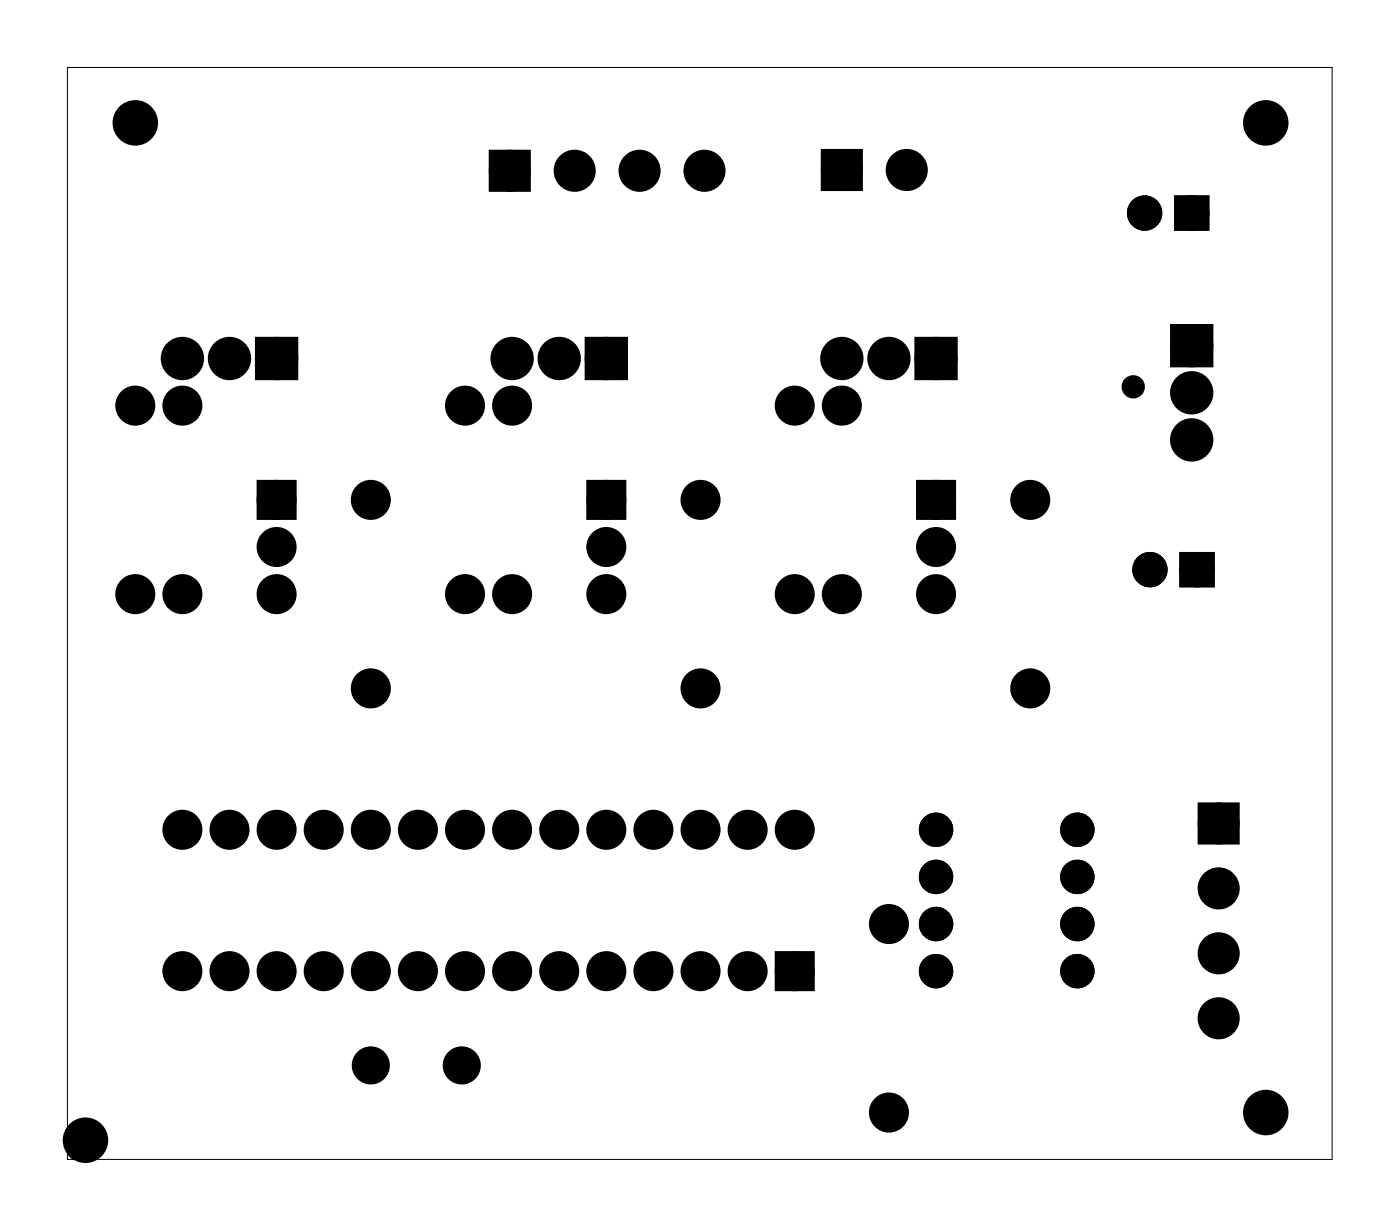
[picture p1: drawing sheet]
<svg xmlns="http://www.w3.org/2000/svg" width="75mm" height="66mm" viewBox="0 0 75 66" stroke-linecap="round" stroke-linejoin="round" font-family="sans-serif">
<path d="M3.6 3.6h68.2v58.9h-68.2z" fill="none" stroke="#000" stroke-width=".05"/>
<g fill="#000">
<circle cx="7.3" cy="6.6" r="1.1"/>
<circle cx="9.8" cy="19.3" r=".79"/>
<circle cx="12.4" cy="19.3" r=".79"/>
<circle cx="14.9" cy="19.3" r=".79"/>
<circle cx="27.5" cy="9.2" r=".75"/>
<circle cx="27.6" cy="19.3" r=".79"/>
<circle cx="30.2" cy="19.3" r=".79"/>
<circle cx="31" cy="9.2" r=".75"/>
<circle cx="32.7" cy="19.3" r=".79"/>
<circle cx="34.5" cy="9.2" r=".75"/>
<circle cx="38" cy="9.2" r=".75"/>
<circle cx="45.4" cy="19.3" r=".79"/>
<circle cx="45.4" cy="9.2" r=".75"/>
<circle cx="47.9" cy="19.3" r=".79"/>
<circle cx="48.9" cy="9.2" r=".75"/>
<circle cx="50.5" cy="19.3" r=".79"/>
<circle cx="61.7" cy="11.5" r=".59"/>
<circle cx="64.3" cy="18.6" r=".79"/>
<circle cx="64.3" cy="11.5" r=".59"/>
<circle cx="68.3" cy="6.6" r="1.1"/>
<circle cx="7.3" cy="32" r=".7"/>
<circle cx="7.3" cy="21.9" r=".7"/>
<circle cx="9.8" cy="32" r=".7"/>
<circle cx="9.8" cy="21.9" r=".7"/>
<circle cx="14.9" cy="32" r=".7"/>
<circle cx="14.9" cy="29.5" r=".7"/>
<circle cx="14.9" cy="26.9" r=".7"/>
<circle cx="20" cy="37.1" r=".7"/>
<circle cx="20" cy="26.9" r=".7"/>
<circle cx="25.1" cy="32" r=".7"/>
<circle cx="25.1" cy="21.9" r=".7"/>
<circle cx="27.6" cy="32" r=".7"/>
<circle cx="27.6" cy="21.9" r=".7"/>
<circle cx="32.7" cy="32" r=".7"/>
<circle cx="32.7" cy="29.5" r=".7"/>
<circle cx="32.7" cy="26.9" r=".7"/>
<circle cx="37.8" cy="37.1" r=".7"/>
<circle cx="37.8" cy="26.9" r=".7"/>
<circle cx="42.9" cy="32" r=".7"/>
<circle cx="42.9" cy="21.9" r=".7"/>
<circle cx="45.4" cy="32" r=".7"/>
<circle cx="45.4" cy="21.9" r=".7"/>
<circle cx="50.5" cy="29.5" r=".7"/>
<circle cx="50.5" cy="32" r=".7"/>
<circle cx="50.5" cy="26.9" r=".7"/>
<circle cx="55.6" cy="37.1" r=".7"/>
<circle cx="55.6" cy="26.9" r=".7"/>
<circle cx="61.1" cy="20.8" r=".35"/>
<circle cx="62" cy="30.7" r=".59"/>
<circle cx="64.3" cy="21.2" r=".79"/>
<circle cx="64.3" cy="23.7" r=".79"/>
<circle cx="64.5" cy="30.7" r=".59"/>
<circle cx="9.8" cy="44.7" r=".7"/>
<circle cx="9.8" cy="52.3" r=".7"/>
<circle cx="12.4" cy="44.7" r=".7"/>
<circle cx="12.4" cy="52.3" r=".7"/>
<circle cx="14.9" cy="44.7" r=".7"/>
<circle cx="14.9" cy="52.3" r=".7"/>
<circle cx="17.5" cy="52.3" r=".7"/>
<circle cx="17.5" cy="44.7" r=".7"/>
<circle cx="20" cy="57.4" r=".65"/>
<circle cx="20" cy="44.7" r=".7"/>
<circle cx="20" cy="52.3" r=".7"/>
<circle cx="22.5" cy="44.7" r=".7"/>
<circle cx="22.5" cy="52.3" r=".7"/>
<circle cx="24.9" cy="57.4" r=".65"/>
<circle cx="25.1" cy="52.3" r=".7"/>
<circle cx="25.1" cy="44.7" r=".7"/>
<circle cx="27.6" cy="44.7" r=".7"/>
<circle cx="27.6" cy="52.3" r=".7"/>
<circle cx="30.2" cy="44.7" r=".7"/>
<circle cx="30.2" cy="52.3" r=".7"/>
<circle cx="32.7" cy="44.7" r=".7"/>
<circle cx="32.7" cy="52.3" r=".7"/>
<circle cx="35.2" cy="52.3" r=".7"/>
<circle cx="35.2" cy="44.7" r=".7"/>
<circle cx="37.8" cy="52.3" r=".7"/>
<circle cx="37.8" cy="44.7" r=".7"/>
<circle cx="40.3" cy="44.7" r=".7"/>
<circle cx="40.3" cy="52.3" r=".7"/>
<circle cx="42.9" cy="52.3" r=".7"/>
<circle cx="42.9" cy="44.7" r=".7"/>
<circle cx="47.9" cy="49.8" r=".7"/>
<circle cx="47.9" cy="60" r=".7"/>
<circle cx="50.5" cy="52.3" r=".6"/>
<circle cx="50.5" cy="47.3" r=".6"/>
<circle cx="50.5" cy="49.8" r=".6"/>
<circle cx="50.5" cy="44.7" r=".6"/>
<circle cx="58.1" cy="49.8" r=".6"/>
<circle cx="58.1" cy="52.3" r=".6"/>
<circle cx="58.1" cy="47.3" r=".6"/>
<circle cx="58.1" cy="44.7" r=".6"/>
<circle cx="65.7" cy="54.9" r=".75"/>
<circle cx="65.7" cy="51.4" r=".75"/>
<circle cx="65.7" cy="44.4" r=".75"/>
<circle cx="65.7" cy="47.9" r=".75"/>
<circle cx="68.3" cy="60" r="1.1"/>
<circle cx="4.2" cy="61.9" r=".35"/>
<circle cx="4.6" cy="61.5" r="1.1"/>
</g>
<g fill="none" stroke="#000" stroke-width=".55">
<circle cx="61.1" cy="20.8" r=".35"/>
<circle cx="4.2" cy="61.9" r=".35"/>
</g>
<g fill="#000">
<path d="M14.1 18.5h1.6v1.6h-1.6zM26.7 8.4h1.5v1.6h-1.5zM31.9 18.5h1.6v1.6h-1.6zM44.6 8.4h1.6v1.5h-1.6zM49.7 18.5h1.6v1.6h-1.6zM63.5 17.8h1.6v1.6h-1.6zM14.2 26.2h1.4v1.4h-1.4zM32 26.2h1.4v1.4h-1.4zM49.8 26.2h1.4v1.4h-1.4zM42.2 51.6h1.4v1.4h-1.4zM65 43.6h1.5v1.5h-1.5z"/>
<path d="M63.4 10.7v1.6h1.7v-1.6zM63.9 11.5a.35 .35 0 0 1 .7 0 .35 .35 0 0 1-.7 0z"/>
<path d="M63.4 10.7v1.6h1.7v-1.6zM63.9 11.5a.35 .35 0 0 1 .7 0 .35 .35 0 0 1-.7 0z"/>
<path d="M63.7 29.9v1.6h1.7v-1.6zM64.2 30.7a.35 .35 0 0 1 .7 0 .35 .35 0 0 1-.7 0z"/>
<path d="M63.7 29.9v1.6h1.7v-1.6zM64.2 30.7a.35 .35 0 0 1 .7 0 .35 .35 0 0 1-.7 0z"/>
</g>
<g fill="none" stroke="#000" stroke-width=".76" stroke-linecap="butt">
<path d="M14.1 18.5h1.6v1.6h-1.6zM26.7 8.4h1.5v1.6h-1.5zM31.9 18.5h1.6v1.6h-1.6zM44.6 8.4h1.6v1.5h-1.6zM49.7 18.5h1.6v1.6h-1.6zM63.5 17.8h1.6v1.6h-1.6zM14.2 26.2h1.4v1.4h-1.4zM32 26.2h1.4v1.4h-1.4zM49.8 26.2h1.4v1.4h-1.4zM42.2 51.6h1.4v1.4h-1.4zM65 43.6h1.5v1.5h-1.5z"/>
<circle cx="9.8" cy="19.3" r=".79"/>
<circle cx="12.4" cy="19.3" r=".79"/>
<circle cx="14.9" cy="19.3" r=".79"/>
<circle cx="27.5" cy="9.2" r=".75"/>
<circle cx="27.6" cy="19.3" r=".79"/>
<circle cx="30.2" cy="19.3" r=".79"/>
<circle cx="31" cy="9.2" r=".75"/>
<circle cx="32.7" cy="19.3" r=".79"/>
<circle cx="34.5" cy="9.2" r=".75"/>
<circle cx="38" cy="9.2" r=".75"/>
<circle cx="45.4" cy="19.3" r=".79"/>
<circle cx="45.4" cy="9.2" r=".75"/>
<circle cx="47.9" cy="19.3" r=".79"/>
<circle cx="48.9" cy="9.2" r=".75"/>
<circle cx="50.5" cy="19.3" r=".79"/>
<circle cx="64.3" cy="18.6" r=".79"/>
<circle cx="7.3" cy="32" r=".7"/>
<circle cx="7.3" cy="21.9" r=".7"/>
<circle cx="9.8" cy="32" r=".7"/>
<circle cx="9.8" cy="21.9" r=".7"/>
<circle cx="14.9" cy="32" r=".7"/>
<circle cx="14.9" cy="26.9" r=".7"/>
<circle cx="14.9" cy="29.5" r=".7"/>
<circle cx="20" cy="37.1" r=".7"/>
<circle cx="20" cy="26.9" r=".7"/>
<circle cx="25.1" cy="32" r=".7"/>
<circle cx="25.1" cy="21.9" r=".7"/>
<circle cx="27.6" cy="32" r=".7"/>
<circle cx="27.6" cy="21.9" r=".7"/>
<circle cx="32.7" cy="32" r=".7"/>
<circle cx="32.7" cy="29.5" r=".7"/>
<circle cx="32.7" cy="26.9" r=".7"/>
<circle cx="37.8" cy="37.1" r=".7"/>
<circle cx="37.8" cy="26.9" r=".7"/>
<circle cx="42.9" cy="32" r=".7"/>
<circle cx="42.9" cy="21.9" r=".7"/>
<circle cx="45.4" cy="32" r=".7"/>
<circle cx="45.4" cy="21.9" r=".7"/>
<circle cx="50.5" cy="32" r=".7"/>
<circle cx="50.5" cy="26.9" r=".7"/>
<circle cx="50.5" cy="29.5" r=".7"/>
<circle cx="55.6" cy="37.1" r=".7"/>
<circle cx="55.6" cy="26.9" r=".7"/>
<circle cx="64.3" cy="23.7" r=".79"/>
<circle cx="64.3" cy="21.2" r=".79"/>
<circle cx="9.8" cy="52.3" r=".7"/>
<circle cx="9.8" cy="44.7" r=".7"/>
<circle cx="12.4" cy="52.3" r=".7"/>
<circle cx="12.4" cy="44.7" r=".7"/>
<circle cx="14.9" cy="52.3" r=".7"/>
<circle cx="14.9" cy="44.7" r=".7"/>
<circle cx="17.5" cy="52.3" r=".7"/>
<circle cx="17.5" cy="44.7" r=".7"/>
<circle cx="20" cy="52.3" r=".7"/>
<circle cx="20" cy="44.7" r=".7"/>
<circle cx="22.5" cy="52.3" r=".7"/>
<circle cx="22.5" cy="44.7" r=".7"/>
<circle cx="25.1" cy="52.3" r=".7"/>
<circle cx="25.1" cy="44.7" r=".7"/>
<circle cx="27.6" cy="52.3" r=".7"/>
<circle cx="27.6" cy="44.7" r=".7"/>
<circle cx="30.2" cy="52.3" r=".7"/>
<circle cx="30.2" cy="44.7" r=".7"/>
<circle cx="32.7" cy="52.3" r=".7"/>
<circle cx="32.7" cy="44.7" r=".7"/>
<circle cx="35.2" cy="52.3" r=".7"/>
<circle cx="35.2" cy="44.7" r=".7"/>
<circle cx="37.8" cy="52.3" r=".7"/>
<circle cx="37.8" cy="44.7" r=".7"/>
<circle cx="40.3" cy="52.3" r=".7"/>
<circle cx="40.3" cy="44.7" r=".7"/>
<circle cx="42.9" cy="52.3" r=".7"/>
<circle cx="42.9" cy="44.7" r=".7"/>
<circle cx="47.9" cy="60" r=".7"/>
<circle cx="47.9" cy="49.8" r=".7"/>
<circle cx="65.7" cy="47.9" r=".75"/>
<circle cx="65.7" cy="51.4" r=".75"/>
<circle cx="65.7" cy="44.4" r=".75"/>
<circle cx="65.7" cy="54.9" r=".75"/>
</g>
<g fill="none" stroke="#000" stroke-width=".73" stroke-linecap="butt">
<circle cx="61.7" cy="11.5" r=".59"/>
<circle cx="64.3" cy="11.5" r=".59"/>
<circle cx="62" cy="30.7" r=".59"/>
<circle cx="64.5" cy="30.7" r=".59"/>
</g>
<g fill="none" stroke="#000" stroke-width=".25">
<path d="M63.4 10.7h1.7v1.6h-1.7zM63.7 29.9h1.7v1.6h-1.7z"/>
<circle cx="7.3" cy="6.6" r="1.1"/>
<circle cx="64.3" cy="11.5" r=".35"/>
<circle cx="68.3" cy="6.6" r="1.1"/>
<circle cx="64.5" cy="30.7" r=".35"/>
<circle cx="68.3" cy="60" r="1.1"/>
<circle cx="4.6" cy="61.5" r="1.1"/>
</g>
<g fill="none" stroke="#000" stroke-width=".75" stroke-linecap="butt">
<circle cx="20" cy="57.4" r=".65"/>
<circle cx="24.9" cy="57.4" r=".65"/>
</g>
<g fill="none" stroke="#000" stroke-width=".65" stroke-linecap="butt">
<circle cx="50.5" cy="47.3" r=".6"/>
<circle cx="50.5" cy="44.7" r=".6"/>
<circle cx="50.5" cy="49.8" r=".6"/>
<circle cx="50.5" cy="52.3" r=".6"/>
<circle cx="58.1" cy="44.7" r=".6"/>
<circle cx="58.1" cy="47.3" r=".6"/>
<circle cx="58.1" cy="49.8" r=".6"/>
<circle cx="58.1" cy="52.3" r=".6"/>
</g>
</svg>
